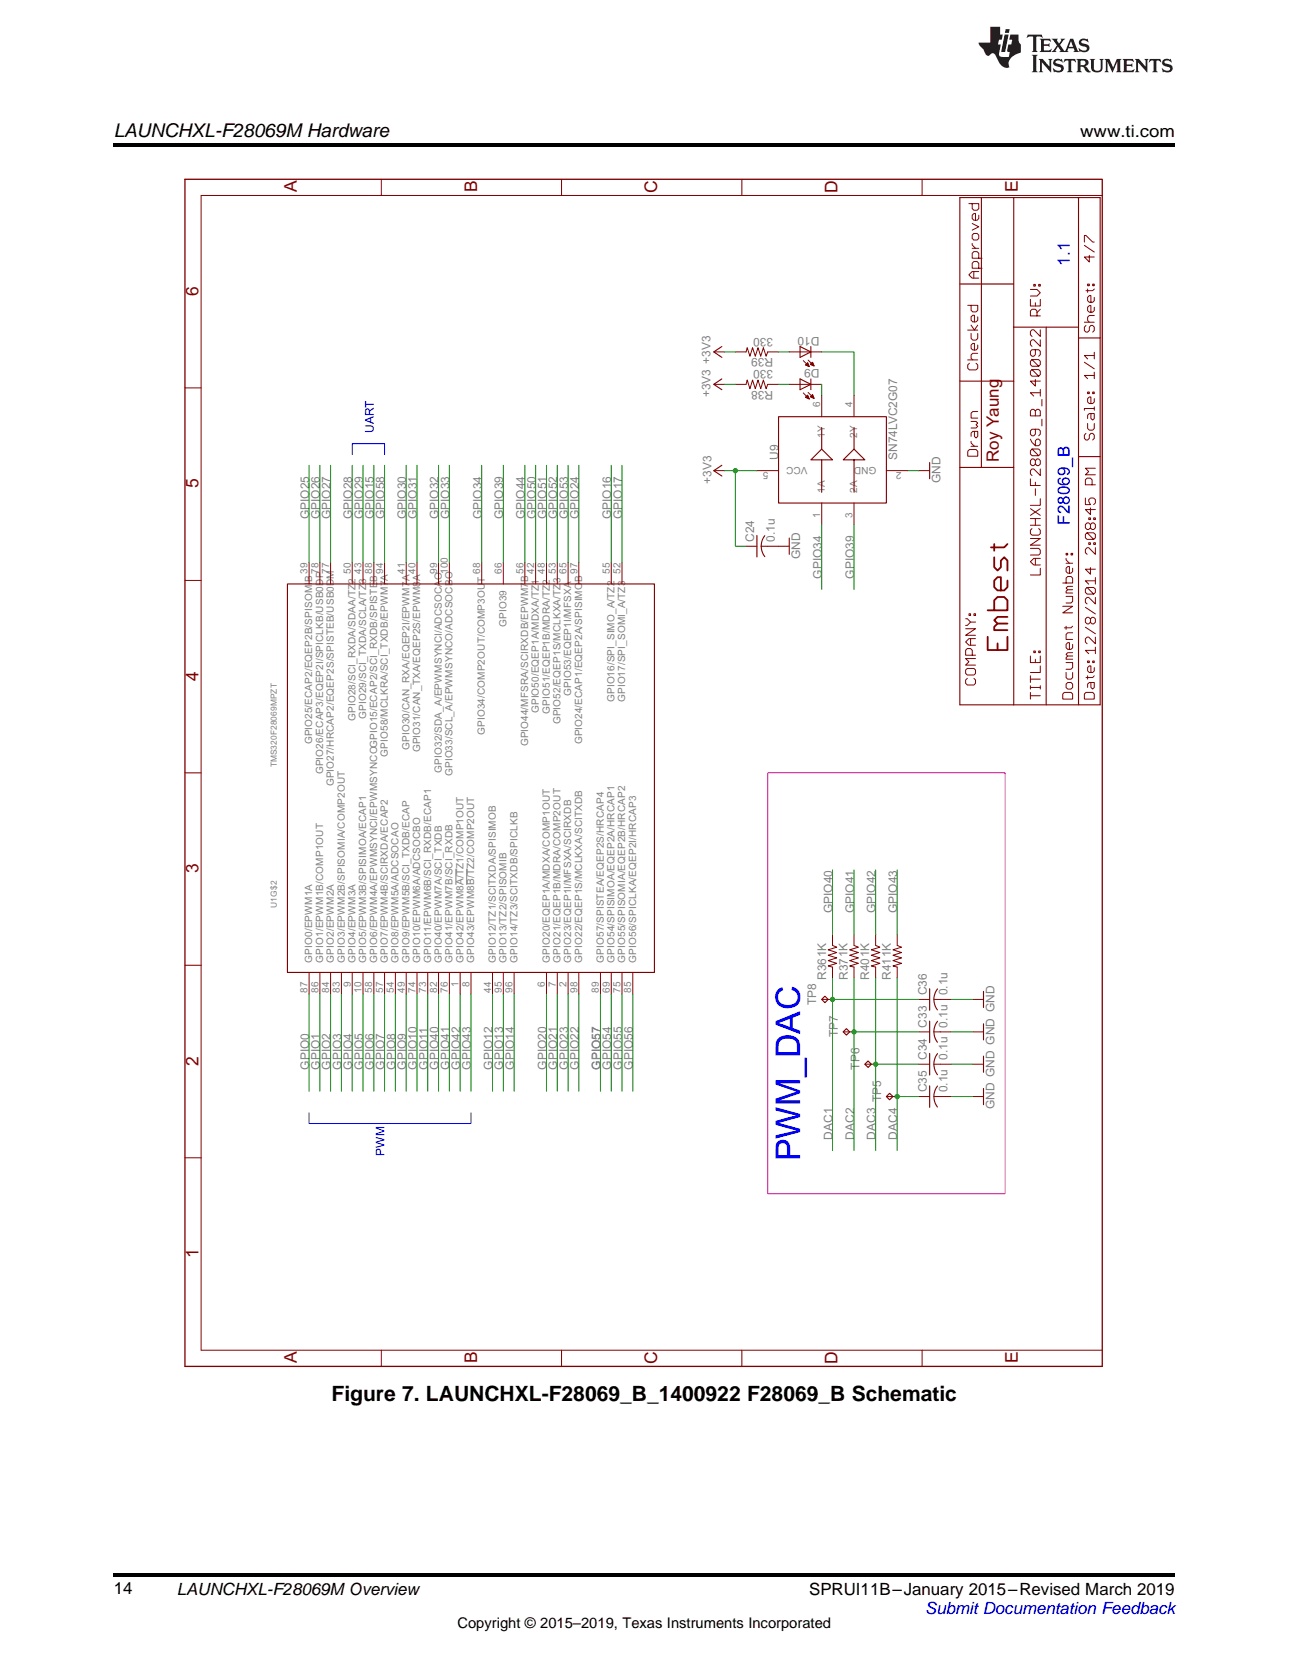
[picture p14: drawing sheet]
<svg xmlns="http://www.w3.org/2000/svg" width="216mm" height="279mm" viewBox="0 0 216 279" stroke-linecap="round" stroke-linejoin="round" font-family="sans-serif">
<defs><g id="words">
<text font-size="5.7" fill="#00f" x="134" y="194.5" transform="rotate(-90 134 194.5)">PWM_DAC</text>
<text font-size="3.5" x="55.5" y="234.6">Figure 7. LAUNCHXL-F28069_B_1400922 F28069_B Schematic</text>
<text font-size="3.2" x="19" y="23">LAUNCHXL-F28069M Hardware</text>
<g font-size="2.9" fill="#800000">
<text x="49.7" y="32.2" transform="rotate(-90 49.7 32.2)">A</text>
<text x="79.9" y="32.2" transform="rotate(-90 79.9 32.2)">B</text>
<text x="110.1" y="32.3" transform="rotate(-90 110.1 32.3)">C</text>
<text x="140.3" y="32.3" transform="rotate(-90 140.3 32.3)">D</text>
<text x="170.5" y="32.2" transform="rotate(-90 170.5 32.2)">E</text>
<text x="33.3" y="49.6" transform="rotate(-90 33.3 49.6)">6</text>
<text x="33.3" y="81.8" transform="rotate(-90 33.3 81.8)">5</text>
<text x="33.3" y="114.1" transform="rotate(-90 33.3 114.1)">4</text>
<text x="33.3" y="146.3" transform="rotate(-90 33.3 146.3)">3</text>
<text x="33.3" y="178.5" transform="rotate(-90 33.3 178.5)">2</text>
<text x="33.3" y="210.8" transform="rotate(-90 33.3 210.8)">1</text>
<text x="49.7" y="228.4" transform="rotate(-90 49.7 228.4)">A</text>
<text x="79.9" y="228.4" transform="rotate(-90 79.9 228.4)">B</text>
<text x="110.1" y="228.5" transform="rotate(-90 110.1 228.5)">C</text>
<text x="140.3" y="228.5" transform="rotate(-90 140.3 228.5)">D</text>
<text x="170.5" y="228.4" transform="rotate(-90 170.5 228.4)">E</text>
</g>
<g font-size="2.8">
<text x="180.9" y="23">www.ti.com</text>
<text x="19" y="267">14</text>
<text x="29.6" y="267.1">LAUNCHXL-F28069M Overview</text>
<text x="135.5" y="267.1">SPRUI11B–January 2015–Revised March 2019</text>
</g>
<g font-size="2.8" fill="#00f">
<text x="179.2" y="44.5" transform="rotate(-90 179.2 44.5)">1.1</text>
<text x="179.2" y="87.9" transform="rotate(-90 179.2 87.9)">F28069_B</text>
<text x="155" y="270.4">Submit Documentation Feedback</text>
</g>
<text font-size="2.8" fill="#800000" x="167.3" y="77.4" transform="rotate(-90 167.3 77.4)">Roy Yaung</text>
<text font-size="2.5" x="76.6" y="272.7">Copyright © 2015–2019, Texas Instruments Incorporated</text>
<g font-size="2" fill="#808080">
<text x="129.5" y="56.6" transform="rotate(-180 129.5 56.6)">330</text>
<text x="137.3" y="56.4" transform="rotate(-180 137.3 56.4)">D10</text>
<text x="129.5" y="65.4" transform="rotate(-180 129.5 65.4)">R38</text>
<text x="129.5" y="60" transform="rotate(-180 129.5 60)">R39</text>
<text x="129.5" y="62" transform="rotate(-180 129.5 62)">330</text>
<text x="137.3" y="61.8" transform="rotate(-180 137.3 61.8)">D9</text>
<text x="119" y="66.5" transform="rotate(-90 119 66.5)">+3V3 +3V3</text>
<text x="130.4" y="77" transform="rotate(-90 130.4 77)">U9</text>
<text x="150.3" y="77" transform="rotate(-90 150.3 77)">SN74LVC2G07</text>
<text x="119.2" y="81" transform="rotate(-90 119.2 81)">+3V3</text>
<text x="157.5" y="81" transform="rotate(-90 157.5 81)">GND</text>
<text x="51.8" y="87" transform="rotate(-90 51.8 87)">GPIO25</text>
<text x="53.6" y="87" transform="rotate(-90 53.6 87)">GPIO26</text>
<text x="55.4" y="87" transform="rotate(-90 55.4 87)">GPIO27</text>
<text x="59" y="87" transform="rotate(-90 59 87)">GPIO28</text>
<text x="60.8" y="87" transform="rotate(-90 60.8 87)">GPIO29</text>
<text x="62.6" y="87" transform="rotate(-90 62.6 87)">GPIO15</text>
<text x="64.4" y="87" transform="rotate(-90 64.4 87)">GPIO58</text>
<text x="68" y="87" transform="rotate(-90 68 87)">GPIO30</text>
<text x="69.8" y="87" transform="rotate(-90 69.8 87)">GPIO31</text>
<text x="73.5" y="87" transform="rotate(-90 73.5 87)">GPIO32</text>
<text x="75.3" y="87" transform="rotate(-90 75.3 87)">GPIO33</text>
<text x="80.7" y="87" transform="rotate(-90 80.7 87)">GPIO34</text>
<text x="84.3" y="87" transform="rotate(-90 84.3 87)">GPIO39</text>
<text x="87.9" y="87" transform="rotate(-90 87.9 87)">GPIO44</text>
<text x="89.7" y="87" transform="rotate(-90 89.7 87)">GPIO50</text>
<text x="91.5" y="87" transform="rotate(-90 91.5 87)">GPIO51</text>
<text x="93.3" y="87" transform="rotate(-90 93.3 87)">GPIO52</text>
<text x="95.2" y="87" transform="rotate(-90 95.2 87)">GPIO53</text>
<text x="97" y="87" transform="rotate(-90 97 87)">GPIO24</text>
<text x="102.4" y="87" transform="rotate(-90 102.4 87)">GPIO16</text>
<text x="104.2" y="87" transform="rotate(-90 104.2 87)">GPIO17</text>
<text x="126.3" y="90.8" transform="rotate(-90 126.3 90.8)">C24</text>
<text x="129.8" y="90.8" transform="rotate(-90 129.8 90.8)">0.1u</text>
<text x="134" y="93.6" transform="rotate(-90 134 93.6)">GND</text>
<text x="137.6" y="96.9" transform="rotate(-90 137.6 96.9)">GPIO34</text>
<text x="143.1" y="96.9" transform="rotate(-90 143.1 96.9)">GPIO39</text>
<text x="139.4" y="153" transform="rotate(-90 139.4 153)">GPIO40</text>
<text x="143.1" y="153" transform="rotate(-90 143.1 153)">GPIO41</text>
<text x="146.7" y="153" transform="rotate(-90 146.7 153)">GPIO42</text>
<text x="150.3" y="153" transform="rotate(-90 150.3 153)">GPIO43</text>
<text x="138.4" y="164.2" transform="rotate(-90 138.4 164.2)">R361K</text>
<text x="142" y="164.2" transform="rotate(-90 142 164.2)">R371K</text>
<text x="145.6" y="164.2" transform="rotate(-90 145.6 164.2)">R401K</text>
<text x="149.2" y="164.2" transform="rotate(-90 149.2 164.2)">R411K</text>
<text x="155.3" y="166.7" transform="rotate(-90 155.3 166.7)">C36</text>
<text x="158.7" y="166.7" transform="rotate(-90 158.7 166.7)">0.1u</text>
<text x="136.7" y="168.3" transform="rotate(-90 136.7 168.3)">TP8</text>
<text x="140.3" y="173.7" transform="rotate(-90 140.3 173.7)">TP7</text>
<text x="155.3" y="172.1" transform="rotate(-90 155.3 172.1)">C33</text>
<text x="158.7" y="172.1" transform="rotate(-90 158.7 172.1)">0.1u</text>
<text x="51.8" y="179.2" transform="rotate(-90 51.8 179.2)">GPIO0</text>
<text x="53.6" y="179.2" transform="rotate(-90 53.6 179.2)">GPIO1</text>
<text x="55.4" y="179.2" transform="rotate(-90 55.4 179.2)">GPIO2</text>
<text x="57.2" y="179.2" transform="rotate(-90 57.2 179.2)">GPIO3</text>
<text x="59" y="179.2" transform="rotate(-90 59 179.2)">GPIO4</text>
<text x="60.8" y="179.2" transform="rotate(-90 60.8 179.2)">GPIO5</text>
<text x="62.6" y="179.2" transform="rotate(-90 62.6 179.2)">GPIO6</text>
<text x="64.4" y="179.2" transform="rotate(-90 64.4 179.2)">GPIO7</text>
<text x="66.2" y="179.2" transform="rotate(-90 66.2 179.2)">GPIO8</text>
<text x="68" y="179.2" transform="rotate(-90 68 179.2)">GPIO9</text>
<text x="69.8" y="179.2" transform="rotate(-90 69.8 179.2)">GPIO10</text>
<text x="71.7" y="179.2" transform="rotate(-90 71.7 179.2)">GPIO11</text>
<text x="73.5" y="179.2" transform="rotate(-90 73.5 179.2)">GPIO40</text>
<text x="75.3" y="179.2" transform="rotate(-90 75.3 179.2)">GPIO41</text>
<text x="77.1" y="179.2" transform="rotate(-90 77.1 179.2)">GPIO42</text>
<text x="78.9" y="179.2" transform="rotate(-90 78.9 179.2)">GPIO43</text>
<text x="82.5" y="179.2" transform="rotate(-90 82.5 179.2)">GPIO12</text>
<text x="84.3" y="179.2" transform="rotate(-90 84.3 179.2)">GPIO13</text>
<text x="86.1" y="179.2" transform="rotate(-90 86.1 179.2)">GPIO14</text>
<text x="91.5" y="179.2" transform="rotate(-90 91.5 179.2)">GPIO20</text>
<text x="93.3" y="179.2" transform="rotate(-90 93.3 179.2)">GPIO21</text>
<text x="95.2" y="179.2" transform="rotate(-90 95.2 179.2)">GPIO23</text>
<text x="97" y="179.2" transform="rotate(-90 97 179.2)">GPIO22</text>
<text x="100.6" y="179.2" transform="rotate(-90 100.6 179.2)">GPIO57</text>
<text x="102.4" y="179.2" transform="rotate(-90 102.4 179.2)">GPIO54</text>
<text x="104.2" y="179.2" transform="rotate(-90 104.2 179.2)">GPIO55</text>
<text x="106" y="179.2" transform="rotate(-90 106 179.2)">GPIO56</text>
<text x="144" y="179.2" transform="rotate(-90 144 179.2)">TP6</text>
<text x="155.3" y="177.5" transform="rotate(-90 155.3 177.5)">C34</text>
<text x="158.7" y="177.5" transform="rotate(-90 158.7 177.5)">0.1u</text>
<text x="147.6" y="184.6" transform="rotate(-90 147.6 184.6)">TP5</text>
<text x="155.3" y="183" transform="rotate(-90 155.3 183)">C35</text>
<text x="158.7" y="183" transform="rotate(-90 158.7 183)">0.1u</text>
<text x="166.6" y="185.8" transform="rotate(-90 166.6 185.8)">GND GND GND GND</text>
<text x="139.4" y="190.9" transform="rotate(-90 139.4 190.9)">DAC1</text>
<text x="143.1" y="190.9" transform="rotate(-90 143.1 190.9)">DAC2</text>
<text x="146.7" y="190.9" transform="rotate(-90 146.7 190.9)">DAC3</text>
<text x="150.3" y="190.9" transform="rotate(-90 150.3 190.9)">DAC4</text>
</g>
<g font-size="2" fill="#00f">
<text x="62.6" y="72.5" transform="rotate(-90 62.6 72.5)">UART</text>
<text x="64.4" y="193.6" transform="rotate(-90 64.4 193.6)">PWM</text>
</g>
<g font-size="1.7" fill="#808080">
<text x="137.4" y="68.1" transform="rotate(-90 137.4 68.1)">6</text>
<text x="142.8" y="68.1" transform="rotate(-90 142.8 68.1)">4</text>
<text x="138.2" y="73.3" transform="rotate(-90 138.2 73.3)">1Y</text>
<text x="143.6" y="73.3" transform="rotate(-90 143.6 73.3)">2Y</text>
<text x="128.7" y="79.1" transform="rotate(-180 128.7 79.1)">5</text>
<text x="135.3" y="78.3" transform="rotate(-180 135.3 78.3)">VCC</text>
<text x="138.2" y="82.6" transform="rotate(-90 138.2 82.6)">1A</text>
<text x="143.6" y="82.6" transform="rotate(-90 143.6 82.6)">2A</text>
<text x="146.8" y="78.3" transform="rotate(-180 146.8 78.3)">GND</text>
<text x="151" y="79.1" transform="rotate(-180 151 79.1)">2</text>
<text x="137.4" y="86.8" transform="rotate(-90 137.4 86.8)">1</text>
<text x="142.8" y="86.8" transform="rotate(-90 142.8 86.8)">3</text>
<text x="51.5" y="96.2" transform="rotate(-90 51.5 96.2)">39</text>
<text x="53.3" y="96.2" transform="rotate(-90 53.3 96.2)">78</text>
<text x="55.1" y="96.2" transform="rotate(-90 55.1 96.2)">77</text>
<text x="58.7" y="96.2" transform="rotate(-90 58.7 96.2)">50</text>
<text x="60.6" y="96.2" transform="rotate(-90 60.6 96.2)">43</text>
<text x="62.4" y="96.2" transform="rotate(-90 62.4 96.2)">88</text>
<text x="64.2" y="96.2" transform="rotate(-90 64.2 96.2)">94</text>
<text x="67.8" y="96.2" transform="rotate(-90 67.8 96.2)">41</text>
<text x="69.6" y="96.2" transform="rotate(-90 69.6 96.2)">40</text>
<text x="73.2" y="96.2" transform="rotate(-90 73.2 96.2)">99</text>
<text x="75" y="96.2" transform="rotate(-90 75 96.2)">100</text>
<text x="80.4" y="96.2" transform="rotate(-90 80.4 96.2)">68</text>
<text x="84.1" y="96.2" transform="rotate(-90 84.1 96.2)">66</text>
<text x="87.7" y="96.2" transform="rotate(-90 87.7 96.2)">56</text>
<text x="89.5" y="96.2" transform="rotate(-90 89.5 96.2)">42</text>
<text x="91.3" y="96.2" transform="rotate(-90 91.3 96.2)">48</text>
<text x="93.1" y="96.2" transform="rotate(-90 93.1 96.2)">53</text>
<text x="94.9" y="96.2" transform="rotate(-90 94.9 96.2)">65</text>
<text x="96.7" y="96.2" transform="rotate(-90 96.7 96.2)">97</text>
<text x="102.1" y="96.2" transform="rotate(-90 102.1 96.2)">55</text>
<text x="103.9" y="96.2" transform="rotate(-90 103.9 96.2)">52</text>
<text x="84.8" y="105" transform="rotate(-90 84.8 105)">GPIO39</text>
<text x="90.3" y="119.5" transform="rotate(-90 90.3 119.5)">GPIO50/EQEP1A/MDXA/TZ1</text>
<text x="92.1" y="119.5" transform="rotate(-90 92.1 119.5)">GPIO51/EQEP1B/MDRA/TZ2</text>
<text x="95.7" y="116.6" transform="rotate(-90 95.7 116.6)">GPIO53/EQEP1I/MFSXA</text>
<text x="102.9" y="117.6" transform="rotate(-90 102.9 117.6)">GPIO16/SPI_SIMO_A/TZ2</text>
<text x="104.7" y="117.6" transform="rotate(-90 104.7 117.6)">GPIO17/SPI_SOMI_A/TZ3</text>
<text x="52.3" y="124.7" transform="rotate(-90 52.3 124.7)">GPIO25/ECAP2/EQEP2B/SPISOMIB</text>
<text x="59.5" y="120.7" transform="rotate(-90 59.5 120.7)">GPIO28/SCI_RXDA/SDAA/TZ2</text>
<text x="61.3" y="120.4" transform="rotate(-90 61.3 120.4)">GPIO29/SCI_TXDA/SCLA/TZ3</text>
<text x="68.6" y="125.6" transform="rotate(-90 68.6 125.6)">GPIO30/CAN_RXA/EQEP2I/EPWM7A</text>
<text x="81.2" y="123.1" transform="rotate(-90 81.2 123.1)">GPIO34/COMP2OUT/COMP3OUT</text>
<text x="88.5" y="125" transform="rotate(-90 88.5 125)">GPIO44/MFSRA/SCIRXDB/EPWM7B</text>
<text x="93.9" y="121.3" transform="rotate(-90 93.9 121.3)">GPIO52/EQEP1S/MCLKXA/TZ3</text>
<text x="97.5" y="124.7" transform="rotate(-90 97.5 124.7)">GPIO24/ECAP1/EQEP2A/SPISIMOB</text>
<text x="54.1" y="129.7" transform="rotate(-90 54.1 129.7)">GPIO26/ECAP3/EQEP2I/SPICLKB/USB0DP</text>
<text x="55.9" y="131.7" transform="rotate(-90 55.9 131.7)">GPIO27/HRCAP2/EQEP2S/SPISTEB/USB0DM</text>
<text x="65" y="126.7" transform="rotate(-90 65 126.7)">GPIO58/MCLKRA/SCI_TXDB/EPWM7A</text>
<text x="70.4" y="126" transform="rotate(-90 70.4 126)">GPIO31/CAN_TXA/EQEP2S/EPWM8A</text>
<text x="74" y="129.4" transform="rotate(-90 74 129.4)">GPIO32/SDA_A/EPWMSYNCI/ADCSOCAO</text>
<text x="75.8" y="130" transform="rotate(-90 75.8 130)">GPIO33/SCL_A/EPWMSYNCO/ADCSOCBO</text>
<text x="52.3" y="161.2" transform="rotate(-90 52.3 161.2)">GPIO0/EPWM1A</text>
<text x="54.1" y="161.2" transform="rotate(-90 54.1 161.2)">GPIO1/EPWM1B/COMP1OUT</text>
<text x="55.9" y="161.2" transform="rotate(-90 55.9 161.2)">GPIO2/EPWM2A</text>
<text x="57.7" y="161.2" transform="rotate(-90 57.7 161.2)">GPIO3/EPWM2B/SPISOMIA/COMP2OUT</text>
<text x="59.5" y="161.2" transform="rotate(-90 59.5 161.2)">GPIO4/EPWM3A</text>
<text x="61.3" y="161.2" transform="rotate(-90 61.3 161.2)">GPIO5/EPWM3B/SPISIMOA/ECAP1</text>
<text x="63.2" y="161.2" transform="rotate(-90 63.2 161.2)">GPIO6/EPWM4A/EPWMSYNCI/EPWMSYNCOGPIO15/ECAP2/SCI_RXDB/SPISTEB</text>
<text x="65" y="161.2" transform="rotate(-90 65 161.2)">GPIO7/EPWM4B/SCIRXDA/ECAP2</text>
<text x="66.8" y="161.2" transform="rotate(-90 66.8 161.2)">GPIO8/EPWM5A/ADCSOCAO</text>
<text x="68.6" y="161.2" transform="rotate(-90 68.6 161.2)">GPIO9/EPWM5B/SCI_TXDB/ECAP</text>
<text x="70.4" y="161.2" transform="rotate(-90 70.4 161.2)">GPIO10/EPWM6A/ADCSOCBO</text>
<text x="72.2" y="161.2" transform="rotate(-90 72.2 161.2)">GPIO11/EPWM6B/SCI_RXDB/ECAP1</text>
<text x="74" y="161.2" transform="rotate(-90 74 161.2)">GPIO40/EPWM7A/SCI_TXDB</text>
<text x="75.8" y="161.2" transform="rotate(-90 75.8 161.2)">GPIO41/EPWM7B/SCI_RXDB</text>
<text x="77.6" y="161.2" transform="rotate(-90 77.6 161.2)">GPIO42/EPWM8A/TZ1/COMP1OUT</text>
<text x="79.4" y="161.2" transform="rotate(-90 79.4 161.2)">GPIO43/EPWM8B/TZ2/COMP2OUT</text>
<text x="83" y="161.2" transform="rotate(-90 83 161.2)">GPIO12/TZ1/SCITXDA/SPISIMOB</text>
<text x="84.8" y="161.2" transform="rotate(-90 84.8 161.2)">GPIO13/TZ2/SPISOMIB</text>
<text x="86.7" y="161.2" transform="rotate(-90 86.7 161.2)">GPIO14/TZ3/SCITXDB/SPICLKB</text>
<text x="92.1" y="161.2" transform="rotate(-90 92.1 161.2)">GPIO20/EQEP1A/MDXA/COMP1OUT</text>
<text x="93.9" y="161.2" transform="rotate(-90 93.9 161.2)">GPIO21/EQEP1B/MDRA/COMP2OUT</text>
<text x="95.7" y="161.2" transform="rotate(-90 95.7 161.2)">GPIO23/EQEP1I/MFSXA/SCIRXDB</text>
<text x="97.5" y="161.2" transform="rotate(-90 97.5 161.2)">GPIO22/EQEP1S/MCLKXA/SCITXDB</text>
<text x="101.1" y="161.2" transform="rotate(-90 101.1 161.2)">GPIO57/SPISTEA/EQEP2S/HRCAP4</text>
<text x="102.9" y="161.2" transform="rotate(-90 102.9 161.2)">GPIO54/SPISIMOA/EQEP2A/HRCAP1</text>
<text x="104.7" y="161.2" transform="rotate(-90 104.7 161.2)">GPIO55/SPISOMIA/EQEP2B/HRCAP2</text>
<text x="106.5" y="161.2" transform="rotate(-90 106.5 161.2)">GPIO56/SPICLKA/EQEP2I/HRCAP3</text>
<text x="51.5" y="166.3" transform="rotate(-90 51.5 166.3)">87</text>
<text x="53.3" y="166.3" transform="rotate(-90 53.3 166.3)">86</text>
<text x="55.1" y="166.3" transform="rotate(-90 55.1 166.3)">84</text>
<text x="56.9" y="166.3" transform="rotate(-90 56.9 166.3)">83</text>
<text x="58.7" y="165.4" transform="rotate(-90 58.7 165.4)">9</text>
<text x="60.6" y="166.3" transform="rotate(-90 60.6 166.3)">10</text>
<text x="62.4" y="166.3" transform="rotate(-90 62.4 166.3)">58</text>
<text x="64.2" y="166.3" transform="rotate(-90 64.2 166.3)">57</text>
<text x="66" y="166.3" transform="rotate(-90 66 166.3)">54</text>
<text x="67.8" y="166.3" transform="rotate(-90 67.8 166.3)">49</text>
<text x="69.6" y="166.3" transform="rotate(-90 69.6 166.3)">74</text>
<text x="71.4" y="166.3" transform="rotate(-90 71.4 166.3)">73</text>
<text x="73.2" y="166.3" transform="rotate(-90 73.2 166.3)">82</text>
<text x="75" y="166.3" transform="rotate(-90 75 166.3)">76</text>
<text x="76.8" y="165.4" transform="rotate(-90 76.8 165.4)">1</text>
<text x="78.6" y="165.4" transform="rotate(-90 78.6 165.4)">8</text>
<text x="82.2" y="166.3" transform="rotate(-90 82.2 166.3)">44</text>
<text x="84.1" y="166.3" transform="rotate(-90 84.1 166.3)">95</text>
<text x="85.9" y="166.3" transform="rotate(-90 85.9 166.3)">96</text>
<text x="91.3" y="165.4" transform="rotate(-90 91.3 165.4)">6</text>
<text x="93.1" y="165.4" transform="rotate(-90 93.1 165.4)">7</text>
<text x="94.9" y="165.4" transform="rotate(-90 94.9 165.4)">2</text>
<text x="96.7" y="166.3" transform="rotate(-90 96.7 166.3)">98</text>
<text x="100.3" y="166.3" transform="rotate(-90 100.3 166.3)">89</text>
<text x="102.1" y="166.3" transform="rotate(-90 102.1 166.3)">69</text>
<text x="103.9" y="166.3" transform="rotate(-90 103.9 166.3)">75</text>
<text x="105.7" y="166.3" transform="rotate(-90 105.7 166.3)">85</text>
</g>
<g font-size="1.4" fill="#808080">
<text x="46.3" y="128.5" transform="rotate(-90 46.3 128.5)">TMS320F28069MPZT</text>
<text x="46.3" y="152" transform="rotate(-90 46.3 152)">U1G$2</text>
</g>
</g></defs>
<path d="M19 263.5h177.8v.6h-177.8z" fill="#000"/>
<path d="M128.6 129.5h39.8v70.4h-39.8z" fill="none" stroke="#f0f" stroke-width=".17"/>
<path d="M59 76.1v-1.8h5.4v1.8M51.8 186.4v1.8h27.1v-1.8" fill="none" stroke="#00f" stroke-width=".17"/>
<path d="M76.4 145.5v2.7M78.2 145.5v2.7" fill="none" stroke="#808080" stroke-width=".17"/>
<g fill="none" stroke="#800000" stroke-width=".19">
<path d="M164.4 33.1v45.2M169.8 33.1v85M180.6 33.1h-19.8v85h19.8M120.9 58.1l-1.4 .8 1.4 1M134 58.1l1.8 .8-1.8 1zM135.8 58.1v1.8M160.8 47.6h9M169.8 54.8h10.8M175.2 54.8v63.3M180.6 54.8v-21.7h3.7v85h-3.7v-61.5M180.6 56.6h3.7M180.6 54.8v1.8"/>
<path d="M120.9 77.9l-1.4 .9 1.4 .9M120.9 63.5l-1.4 .9 1.4 .9M130.4 69.8h18.1v14.5h-18.1zM134 63.5l1.8 .9-1.8 .9zM135.8 63.5v1.8M137.6 71.6v3.6l-1.8 1.8h1.8v5.5M137.6 75.2l1.8 1.8h-1.8M143 77h1.9l-1.9-1.8-1.8 1.8h1.8v5.5M143 71.6v3.6M155.7 77.5v2.7M160.8 78.3h9M160.8 63.8h9"/>
<path d="M180.6 76.5h3.7M48.1 97.8h61.5v65.1h-61.5zM126.8 89.7v3.6M128.1 89.7a2.85 2.85 0 0 0 0 3.5M132.2 90.1v2.8M138.2 166.9l.5 .5-.5 .6-.6-.6zM141.2 172.8l.6-.5 .5 .5-.5 .6zM144.9 178.3l.5-.6 .5 .6-.5 .5zM155.7 165.6v3.6M155.7 171v3.7M155.7 176.5v3.6M157 171.1a2.88 2.88 0 0 0 0 3.5"/>
<path d="M157 176.5a2.9 2.9 0 0 0 0 3.5M157 165.6a2.88 2.88 0 0 0 0 3.6M164.7 166.1v2.7M164.7 171.5v2.7M164.7 176.9v2.7M148.5 183.7l.5-.6 .6 .6-.6 .5zM155.7 181.9v3.6M157 181.9a2.88 2.88 0 0 0 0 3.5M164.7 182.3v2.7"/>
</g>
<g fill="none" stroke="#800000" stroke-width=".17">
<path d="M63.9 30v2.7M94.1 30v2.7M124.3 30v2.7M154.4 30v2.7M162.3 34.1h1.6v.8l-.2 .3h-.6l-.3-.3v-.8M162.8 37.4l1.1 .6-1.1 .5M163.1 39.1h.6l.2 .3v.5l-.2 .3h-.6l-.3-.3v-.5zM163.9 36v.6l-.2 .3h-.6l-.3-.3v-.6l.3-.2h.3v1.1M184.6 32.7h-150.9v193.5h150.9M119.5 58.9h1.9M123.2 58.9h1.8l.2-.7 .4 1.5 .4-1.5 .5 1.5 .5-1.5 .4 1.5 .5-1.5 .4 1.5 .3-.8h1.8M132.2 58.9h5.4"/>
<path d="M162.1 51.1h1.7v.9l-.3 .2h-.6l-.3-.2v-.9M162.1 55.3h1.7M162.6 55.9v.8l.3 .3h.6l.3-.3v-.8M162.6 54.5l.6 .8 .6-.8M162.8 40.8v.2l.6 .6M162.8 41.6h1.1M163.1 45.5v1.1M163.8 59.2h-.9l-.3 .3v.5l.3 .3M163.8 57.8v.6l-.3 .2h-.6l-.3-.2v-.6l.3-.3h.3v1.1M163.8 53.1v.5l-.3 .3h-.6l-.3-.3v-.5l.3-.3h.3v1.1M163.9 45.5h-1.1l-.5 .5 .5 .6h1.1M163.9 44.9v-.8l-.2-.3h-.6l-.3 .3v.8h1.7"/>
<path d="M163.9 43.3v-.9l-.2-.2h-.6l-.3 .2v.9h1.7M172.6 50.1v1.2h1.6v-1.2M172.6 48.5h1.1l.5 .5-.5 .6h-1.1M173.1 47.6h.3v.3h-.3zM173.4 58.6v.8l-.3 .3h-.2l-.3-.3v-.6l.3-.2h1.1l.2 .2v.6l-.2 .3M173.4 50.7v.6M173.7 52.9v-.8l-.3-.3h-.5l-.3 .3v.8h1.6M174 47.6h.2v.3h-.2zM174.2 56.9v1.1l-1.1-1.1h-.2l-.3 .3v.5l.3 .3M174.2 55.2v1.2l-1.1-1.2h-.2l-.3 .3v.6l.3 .3M174.2 51.8l-.5 .6M181.6 40.5v-1.1h.3l1.1 1.1h.3"/>
<path d="M181.6 54h1.7M181.6 41.1l1.7 1.1M181.9 54.5l-.3 .3v.6l.3 .2h.3l.3-.2v-.6l.2-.3h.3l.3 .3v.6l-.3 .2M182.2 47.6h.3v.3h-.3zM182.2 48.4v.6M182.5 42.8v1.1l-.9-.8h1.7M183 47.6h.3v.3h-.3zM183.3 52.9h-.8l-.3 .2v.6l.3 .3M183.3 51.5v.5l-.3 .3h-.5l-.3-.3v-.5l.3-.3h.2v1.1M183.3 49.8v.6l-.3 .2h-.5l-.3-.2v-.6l.3-.3h.2v1.1M183.3 48.4l-.3 .3h-1.1M183.3 59.6h-1.7l.6 .5"/>
<path d="M183.3 59v1.1M31 65h2.7M119.5 64.4h1.9M119.5 78.8h1.9M123.2 64.4h1.8l.2-.7 .4 1.4 .4-1.4 .5 1.4 .5-1.4 .4 1.4 .5-1.4 .4 1.4 .3-.7h1.8M126.8 78.8h3.6M132.2 64.4h5.4M134.5 65.8l1 1M134.5 60.4l1 1M134.9 66.5l.4-.3 .2 .6zM135 61.1h.1M135 66.5v.1"/>
<path d="M135 61v.2M135 66.4v.2M135.1 60.9v.3M135.1 66.3v.3M135.2 60.8v.5M135.2 66.3v.4M135.3 60.8l.2 .6-.6-.3zM135.3 60.8v.5M135.3 66.2v.5M135.4 65.7l1 1M135.4 61v.3M135.4 66.4v.3"/>
<path d="M135.4 60.3l1 1M135.4 61.2v.2M135.4 66.6v.2M135.5 61.4h.1M135.7 61l.4-.3 .3 .6zM135.8 61v.1M135.8 66.4v.1M135.9 60.9v.2M135.9 66.3v.2M136 60.8v.3M136 66.2v.3M136 60.7v.5"/>
<path d="M136 66.2v.4M136.1 66.1l.3 .6-.7-.2zM136.1 60.7v.5M136.1 66.2v.4M136.2 60.9v.3M136.2 66.3v.4M136.3 61.1v.2M136.3 66.5v.2M137.6 66.2v3.6M143 66.2v3.6M148.5 78.8h3.6M153.9 78.8h1.8"/>
<path d="M162.1 75.6l.3-.3h1.1l.3 .3v.8h-1.7zM162.1 60.3h1.7M162.4 60.8l-.3 .3v.6l.3 .3h1.1l.3-.3v-.6l-.3-.3M162.6 73.9v.3l.6 .6M162.6 70.6h.9l.3 .3-.3 .3 .3 .2-.3 .3h-.9M162.6 74.8h1.2M163.2 72.3v.8l.3 .3 .3-.3v-.8h-.9l-.3 .2v.6M163.8 68.9h-.9l-.3 .3v.8h1.2M172.6 73.6l.3 .5 .5 .6h.6l.2-.3v-.6l-.2-.2h-.3l-.3 .2v.9M172.9 76.9h.2l.3 .3 .3-.3h.3l.2 .3v.5l-.2 .3h-.3l-.3-.3-.3 .3h-.2l-.3-.3v-.5zM172.9 68.6h.2l.3 .2 .3-.2h.3l.2 .2v.9h-1.6v-.9zM172.9 75.2l1.1 1.1 .2-.3v-.5l-.2-.3h-1.1l-.3 .3v.5l.3 .3h1.1"/>
<path d="M172.9 61.9l1.1 1.1 .2-.3v-.5l-.2-.3h-1.1l-.3 .3v.5l.3 .3h1.1M172.9 60.2l1.1 1.2 .2-.3v-.6l-.2-.3h-1.1l-.3 .3v.6l.3 .3h1.1M173.4 71.9v.8l-.3 .3h-.2l-.3-.3v-.5l.3-.3h1.1l.2 .3v.5l-.2 .3M173.4 63.6v1.1l-.8-.9h1.6M173.4 68.8v.9M173.4 77.2v.5M174.2 78.6v1.1l-1.1-1.1h-.2l-.3 .2v.6l.3 .3M174.2 65.8h-1.6l.5 .5M174.2 65.2v1.1M174.5 66.9v1.1M174.5 70.2v1.1M181.6 60.7l1.7 1.1"/>
<path d="M181.9 72.6l-.3 .3v.5l.3 .3h.3l.3-.3v-.5l.2-.3h.3l.3 .3v.5l-.3 .3M182.2 65.7h.3v.2h-.3zM182.2 70.9v.9l.3 .3h.5l.3-.3v-.9M182.7 69.3v.8l.3 .3 .3-.3v-.8h-.8l-.3 .2v.6M183 65.7h.3v.2h-.3zM183.3 68.4h-1.7v.3M183.3 66.8v.5l-.3 .3h-.5l-.3-.3v-.5l.3-.3h.2v1.1M183.3 62.9h-1.7l.6 .5M183.3 62.3v1.1M183.3 68.2v.5M183.5 78.4h-1.7l.6 .6-.6 .5h1.7M31 97.2h2.7"/>
<path d="M51.8 94.2v3.6M53.6 94.2v3.6M55.4 94.2v3.6M59 94.2v3.6M60.8 94.2v3.6M62.6 94.2v3.6M64.4 94.2v3.6M68 94.2v3.6M69.8 94.2v3.6M73.5 94.2v3.6M75.3 94.2v3.6M80.7 94.2v3.6"/>
<path d="M84.3 94.2v3.6M87.9 94.2v3.6M89.7 94.2v3.6M91.5 94.2v3.6M93.3 94.2v3.6M95.2 94.2v3.6M96.9 94.2v3.6M102.4 94.2v3.6M104.2 94.2v3.6M125 91.5h1.8M127.5 91.5h4.7M137.6 84.3v3.6"/>
<path d="M143 84.3v3.6M172.6 91.9h1.4l.2 .2v.6l-.2 .3h-1.4M172.6 90.2h1.6l-1.6 1.1h1.6M172.6 80.2v1.1h1.6M172.6 88h1.6M172.6 86.9h1.6M172.6 85.2l1.6 1.1M172.9 88.5l-.3 .3v.6l.3 .2h1.1l.2-.2v-.6l-.2-.3M173.4 80.8v.5M173.4 81.9v1.1M173.4 86.9v1.1M173.4 93.5v1.1"/>
<path d="M174.2 95.2v1.1h-1.6M174.2 93.5h-1.1l-.5 .6 .5 .5h1.1M174.2 83.5v1.1h-1.6M174.2 85.2l-1.6 1.1M178 97.7h1.7v-.9l-.3-.2h-.6l-.2 .2v.9M178.6 92.7h.2v.3h-.2zM178.6 99.9h1.1v.8l-.3 .3h-.8M178.6 93.5v.3l.5 .5M178.6 94.3h1.1M179.4 92.7h.3v.3h-.3zM179.7 98.8h-.9l-.2 .3v.2h1.1M179.7 98.2h-.9l-.2 .3 .2 .3"/>
<path d="M179.7 95.2v.5l-.3 .3h-.6l-.2-.3v-.5l.2-.3h.3v1.1M181.8 87.9l.3-.3h.3l.2 .3 .3-.3h.3l.3 .3v.5l-.3 .3h-.3l-.3-.3-.2 .3h-.3l-.3-.3zM181.8 83.4v1.1h.8l-.2-.5v-.3l.2-.3h.6l.3 .3v.6l-.3 .2M182.1 98.4l1.1 1.1 .3-.3v-.5l-.3-.3h-1.1l-.3 .3v.5l.3 .3h1.1M182.1 89.3l1.1 1.1 .3-.3v-.6l-.3-.2h-1.1l-.3 .2v.6l.3 .3h1.1M182.4 90.9h.2v.3h-.2zM182.4 86.7h.2v.3h-.2zM182.6 95.1v1.1l-.8-.9h1.7M182.6 85.1v1.1l-.8-.8h1.7M182.6 87.9v.5M182.9 81.2v-.8l-.3-.3h-.5l-.3 .3v.8h1.7M183.2 90.9h.3v.3h-.3z"/>
<path d="M183.2 86.7h.3v.3h-.3zM183.5 97.3h-1.7l.6 .6M183.5 91.7v1.2l-1.1-1.2h-.3l-.3 .3v.6l.3 .3M183.5 96.7v1.2M161.7 112.2l.3-.2h1.1l.3 .2v.6l-.3 .3h-1.1l-.3-.3zM161.7 105.3h1.7l-1.7 1.1h1.7M161.7 103.6h.3l.6 .6-.6 .6h-.3M162 113.6l-.3 .3v.6l.3 .2h1.1l.3-.2v-.6l-.3-.3M162.3 102.8h.3v.3h-.3zM162.6 107v1.1M162.6 104.2h.8M162.9 109.8v-.9l-.3-.3h-.6l-.3 .3v.9h1.7"/>
<path d="M163.1 102.8h.3v.3h-.3zM163.4 110.3h-1.7l.6 .6-.6 .5h1.7M163.4 107h-1.1l-.6 .5 .6 .6h1.1M172.6 109.9v1.1h1.6v-1.1M172.6 116.5h1.6M172.6 113.2v1.1M172.6 114.9v.5M172.6 116v1.1M172.6 115.2h1.6M172.6 113.8h1.6M173.1 109h.3v.3h-.3zM173.4 110.4v.6"/>
<path d="M174 109h.2v.3h-.2zM174.2 111.5v1.1h-1.6M174.2 114.9v.5M178 116.3l.3-.3h1.1l.3 .3v.8h-1.7zM178 101.6h1.7l-1.7 1.1h1.7M178.6 114.6l.2-.3h.6l.3 .3v.6l-.3 .2h-.6l-.2-.2zM178.6 112.6v.9l.2 .3h.6l.3-.3v-.9M178.6 111h1.1v.8l-.3 .3h-.8M178.6 104.9v.5M179.7 109.9h-.9l-.2 .3v.2h1.1M179.7 109.3h-.9l-.2 .3 .2 .3M179.7 107.9v.6l-.3 .3h-.6l-.2-.3v-.6l.2-.2h.3v1.1"/>
<path d="M179.7 106h-.9l-.2 .3v.8h1.1M179.7 104.9l-.3 .3h-1.1M181.6 116.3l.3-.3h1.1l.3 .3v.8h-1.7zM181.8 103.7l.3-.3h.3l.2 .3 .3-.3h.3l.3 .3v.5l-.3 .3h-.3l-.3-.3-.2 .3h-.3l-.3-.3zM181.8 105.1l1.7 1.1M181.8 101.7l1.7 1.1M182.2 110.7h.3v.3h-.3zM182.2 113.2v.6M182.6 103.7v.5M182.7 114.3v.9l.3 .2 .3-.2v-.9h-.8l-.3 .3v.6M183 110.7h.3v.3h-.3zM183.3 113.2l-.3 .3h-1.1"/>
<path d="M183.3 111.8v.6l-.3 .2h-.5l-.3-.2v-.6l.3-.3h.2v1.1M183.5 108.9h-1.7l.6 .6M183.5 106.7v1.1l-1.1-1.1h-.3l-.3 .3v.6l.3 .2M183.5 100.1v1.1l-1.1-1.1h-.3l-.3 .2v.6l.3 .3M183.5 108.4v1.1M31 129.5h2.7M139.4 156.6v1.8l.8 .3-1.5 .4 1.5 .5-1.5 .4 1.5 .5-1.5 .4 1.5 .5-1.5 .4 .7 .2v1.8M143 156.6v1.8l.8 .3-1.5 .4 1.5 .5-1.5 .4 1.5 .5-1.5 .4 1.5 .5-1.5 .4 .7 .2v1.8M146.7 156.6v1.8l.7 .3-1.5 .4 1.5 .5-1.5 .4 1.5 .5-1.5 .4 1.5 .5-1.5 .4 .8 .2v1.8M150.3 156.6v1.8l.7 .3-1.4 .4 1.4 .5-1.4 .4 1.4 .5-1.4 .4 1.4 .5-1.4 .4 .7 .2v1.8M31 161.7h2.7M51.8 162.9v3.6"/>
<path d="M53.6 162.9v3.6M55.4 162.9v3.6M57.2 162.9v3.6M59 162.9v3.6M60.8 162.9v3.6M62.6 162.9v3.6M64.4 162.9v3.6M66.2 162.9v3.6M68 162.9v3.6M69.8 162.9v3.6M71.6 162.9v3.6M73.5 162.9v3.6"/>
<path d="M75.3 162.9v3.6M77.1 162.9v3.6M78.9 162.9v3.6M82.5 162.9v3.6M84.3 162.9v3.6M86.1 162.9v3.6M91.5 162.9v3.6M93.3 162.9v3.6M95.2 162.9v3.6M96.9 162.9v3.6M100.6 162.9v3.6M102.4 162.9v3.6"/>
<path d="M104.2 162.9v3.6M106 162.9v3.6M137.6 167.4h1.8M141.2 172.8h1.8M144.9 178.3h1.8M153.9 172.8h1.8M153.9 178.3h1.8M153.9 167.4h1.8M156.4 172.8h2.9M156.4 178.3h2.9M156.4 167.4h2.9M162.9 172.8h1.8"/>
<path d="M162.9 178.3h1.8M162.9 167.4h1.8M31 193.9h2.7M148.5 183.7h1.8M153.9 183.7h1.8M156.4 183.7h2.9M162.9 183.7h1.8M63.9 226.2v2.7M94.1 226.2v2.7M124.3 226.2v2.7M154.4 226.2v2.7"/>
</g>
<path d="M31 30h153.6v198.9h-153.6z" fill="none" stroke="#800000" stroke-width=".22"/>
<path d="M166.5 93.3v1.7l.6 .6 .5-.6v-1.1l.6-.6 .5 .6v1.7M166.5 91.1v1.1M168.7 97.2v1.1l-.5 .6h-1.1l-.6-.6v-1.1l.6-.5h.5v2.2M168.7 91.1l-.5 .6h-2.2M165.4 106.7v2.2h3.3v-2.2M165.4 102.2h3.3v-1.6l-.5-.6h-1.1l-.6 .6v1.6M167.1 107.8v1.1M168.7 104.5h-1.6l-.6 .5v.6h2.2M168.7 103.3h-1.6l-.6 .6 .6 .6" fill="none" stroke="#800000" stroke-width=".3"/>
<path d="M121.4 78.8h5.4M123.2 78.8v12.7h1.8M152.1 78.8h1.8M159.3 178.3h3.6M159.3 172.8h3.6M159.3 167.4h3.6M159.3 183.7h3.6" fill="none" stroke="#008000" stroke-width=".17"/>
<circle cx="123.2" cy="78.8" r=".36" fill="#008000"/>
<g fill="none" stroke="#008000" stroke-width=".17">
<path d="M121.4 58.9h1.8M130.4 58.9h1.8M137.6 58.9h5.4v7.3M51.8 77.9v16.3M53.6 77.9v16.3M55.4 77.9v16.3M59 77.9v16.3M60.8 77.9v16.3M62.6 77.9v16.3M64.4 77.9v16.3M68 77.9v16.3M69.8 77.9v16.3"/>
<path d="M73.5 77.9v16.3M75.3 77.9v16.3M80.7 77.9v16.3M84.3 77.9v16.3M87.9 77.9v16.3M89.7 77.9v16.3M91.5 77.9v16.3M93.3 77.9v16.3M95.2 77.9v16.3M96.9 77.9v16.3M102.4 77.9v16.3M104.2 77.9v16.3"/>
<path d="M121.4 64.4h1.8M130.4 64.4h1.8M137.6 64.4v1.8M137.6 87.9v10.8M143 87.9v10.8M139.4 145.7v10.9M143 145.7v10.9M146.7 145.7v10.9M150.3 145.7v10.9M51.8 166.5v16.3M53.6 166.5v16.3M55.4 166.5v16.3"/>
<path d="M57.2 166.5v16.3M59 166.5v16.3M60.8 166.5v16.3M62.6 166.5v16.3M64.4 166.5v16.3M66.2 166.5v16.3M68 166.5v16.3M69.8 166.5v16.3M71.6 166.5v16.3M73.5 166.5v16.3M75.3 166.5v16.3M77.1 166.5v16.3"/>
<path d="M78.9 166.5v16.3M82.5 166.5v16.3M84.3 166.5v16.3M86.1 166.5v16.3M91.5 166.5v16.3M93.3 166.5v16.3M95.2 166.5v16.3M96.9 166.5v16.3M102.4 166.5v16.3M104.2 166.5v16.3M106 166.5v16.3M139.4 163.8v28.9"/>
<path d="M139.4 167.4h14.5"/>
<circle cx="123.2" cy="78.8" r=".36"/>
</g>
<circle cx="139.4" cy="167.4" r=".36" fill="#008000"/>
<g fill="none" stroke="#008000" stroke-width=".17">
<path d="M143 163.8v28.9M143 172.8h10.9"/>
<circle cx="139.4" cy="167.4" r=".36"/>
</g>
<circle cx="143" cy="172.8" r=".36" fill="#008000"/>
<g fill="none" stroke="#008000" stroke-width=".17">
<path d="M146.7 163.8v28.9M146.7 178.3h7.2"/>
<circle cx="143" cy="172.8" r=".36"/>
</g>
<circle cx="146.7" cy="178.3" r=".36" fill="#008000"/>
<g fill="none" stroke="#008000" stroke-width=".17">
<path d="M150.3 163.8v28.9M150.3 183.7h3.6"/>
<circle cx="146.7" cy="178.3" r=".36"/>
</g>
<circle cx="150.3" cy="183.7" r=".36" fill="#008000"/>
<g fill="none" stroke="#008000" stroke-width=".17">
<path d="M100.6 166.5v16.3"/>
<circle cx="150.3" cy="183.7" r=".36"/>
</g>
<path d="M19 24h177.8v.6h-177.8z" fill="#000"/>
<g fill="#231f20">
<path d="M172.1 5.8l-.1 .6a.77 .77 0 0 1 1-.1v2.1l-.2 .3h1l-.2-.3v-2.3a.99 .99 0 0 1 1 .3l-.1-.6zM174.1 6.5l.3 .4v1.5l-.3 .3h1.9l.1-.5a1.12 1.12 0 0 1-1.2 .2l-.1-.7h.6l.4 .2v-.7l-.4 .2h-.6v-.5l.2-.1a.96 .96 0 0 1 1 .2l-.1-.5zM176.1 6.5l.9 1.1-.9 1.1h.8l-.1-.2 .4-.7 .4 .7-.2 .2h1.6l-.2-.2 .1-.4h.9l.2 .4-.2 .2h.9l-.2-.3-.8-1.9h-.5l-.9 2.1-.7-1.1 .8-1h-.8l.2 .1-.1 .2-.3 .5-.4-.6 .2-.2zM179.4 6.9l.3 .9h-.7zM180.9 6.6a.63 .63 0 0 0-.2 .7 .63 .63 0 0 0 .6 .4l.6 .2 .1 .2a.75 .75 0 0 1-.7 .4 .75 .75 0 0 1-.6-.5l.1 .7 .2-.1a.89 .89 0 0 0 1 .1 .89 .89 0 0 0 .4-.9 1.4 1.4 0 0 0-1.2-.6l-.1-.3a1.04 1.04 0 0 1 1.2 .2l-.1-.6-.2 .1-.5-.1zM172.8 9.2l.3 .3v2.2l-.3 .4h1l-.2-.4v-2.2l.2-.3zM174 9.9l.2 .3v1.5l-.2 .4h.7l-.2-.4v-1.3l1.6 1.7v-1.9l.2-.3h-.7l.2 .3v.9l-1.2-1.2zM176.6 10a.62 .62 0 0 0-.2 .7 .62 .62 0 0 0 .6 .4l.6 .2 .1 .2a.76 .76 0 0 1-.7 .4 .76 .76 0 0 1-.6-.5l.1 .7 .2-.1a.89 .89 0 0 0 1 .1 .89 .89 0 0 0 .4-.9 1.4 1.4 0 0 0-1.2-.6l-.1-.3a1.04 1.04 0 0 1 1.2 .1l-.1-.5-.2 .1-.5-.2zM178.3 9.9l-.1 .6a.61 .61 0 0 1 .7-.3v1.5l-.2 .4h1l-.3-.4v-1.5a.78 .78 0 0 1 .9 .2l-.2-.5zM180.3 9.9l.2 .3v1.5l-.2 .4h.9l-.2-.2v-.7h.2a.93 .93 0 0 1 .7 .7 .61 .61 0 0 0 .8 .1l-.2-.1-.5-.6-.3-.2a.58 .58 0 0 0 .6-.6 .58 .58 0 0 0-.5-.6zM181 10.2l.1-.1a.45 .45 0 0 1 .6 .1 .45 .45 0 0 1 .1 .5l-.2 .2h-.6zM182.5 9.9l.2 .2a2.17 2.17 0 0 0 .4 1.9 .99 .99 0 0 0 1.6-.7v-1.1l.2-.3h-.8l.2 .2a1.92 1.92 0 0 1-.2 1.7 .6 .6 0 0 1-.9-.5v-1.1l.2-.3zM185 9.9l.2 .3v1.5l-.2 .4h.7l-.2-.4v-1.4l.8 1.8 .8-1.8v1.4l-.2 .4h1l-.3-.4v-1.5l.3-.3h-.8l-.7 1.4-.6-1.4zM188 9.9l.2 .3v1.5l-.2 .4h1.8l.2-.6a1.12 1.12 0 0 1-1.2 .3l-.1-.7h.6l.4 .1v-.6l-.4 .2h-.6v-.5l.2-.2a.96 .96 0 0 1 1 .3l-.1-.5zM190.1 9.9l.2 .3v1.5l-.2 .4h.7l-.2-.4v-1.3l1.6 1.7v-1.9l.2-.3h-.7l.2 .3v.9l-1.1-1.2zM192.6 9.9l-.1 .6a.61 .61 0 0 1 .7-.3v1.5l-.2 .4h.9l-.2-.4v-1.5a.78 .78 0 0 1 .8 .2l-.2-.5zM194.9 10a.62 .62 0 0 0-.2 .7 .62 .62 0 0 0 .6 .4l.5 .2 .2 .2a.76 .76 0 0 1-.7 .4 .76 .76 0 0 1-.7-.5l.2 .7 .1-.1a.89 .89 0 0 0 1 .1 .89 .89 0 0 0 .5-.9 1.4 1.4 0 0 0-1.2-.6l-.1-.3a1.04 1.04 0 0 1 1.2 .1l-.2-.5-.2 .1-.5-.2z"/>
<path d="M165.9 4.5v2.6h-2l.1 .4 .8 .9a.91 .91 0 0 0 .9 .9 .56 .56 0 0 1 .5-.4 .56 .56 0 0 1 .5 .3l.4 .8a1.66 1.66 0 0 0 1.9 1.3 1.68 1.68 0 0 1 1.1-2.1l.9-.4-.1-1.4a1.52 1.52 0 0 1-.3-1.6h-1.4l-.2 .9h.5l-.1 .8h-.5l-.2 .9v.2l.4 .1-.1 .9a1.93 1.93 0 0 1-1.7-.3l.3-1.8h-.4l.1-.8h.5l.2-.9h-.5v-1.3zM168.3 5.8l-.6 2.9h.7l.5-2.9zM168.4 4.9l-.1 .6h.7l.1-.6z"/>
</g>
<use href="#words"/>
</svg>
